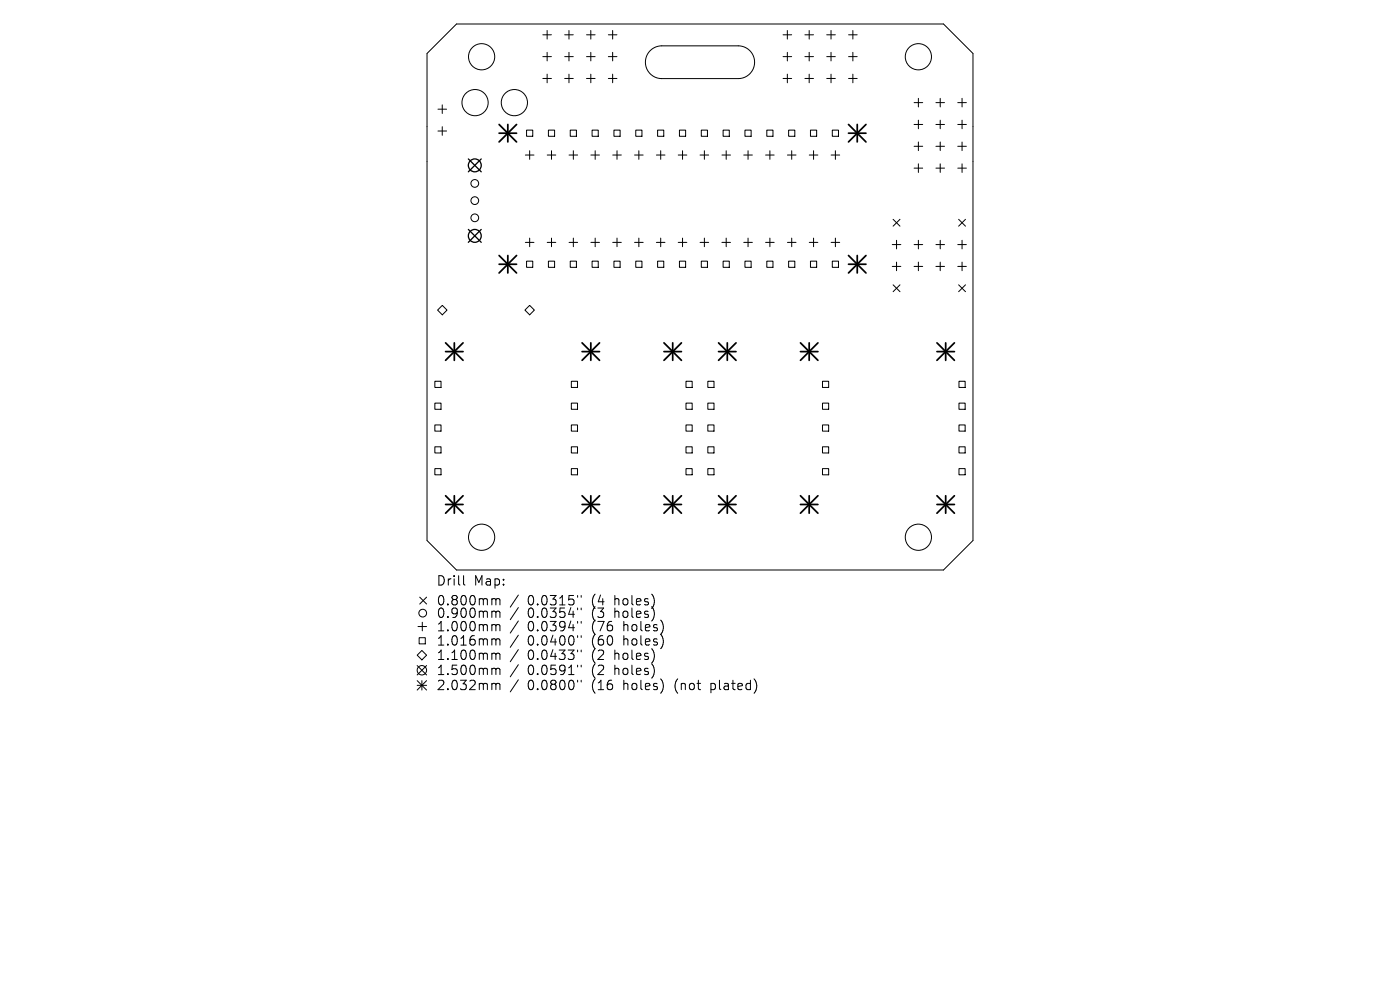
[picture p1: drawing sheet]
<svg xmlns="http://www.w3.org/2000/svg" width="297mm" height="210mm" viewBox="0 0 297 210" stroke-linecap="round" stroke-linejoin="round" font-family="sans-serif">
<defs><g id="words">
<g font-size="2.8">
<text x="92.5" y="124.5">Drill</text>
<text x="100.5" y="124.5">Map:</text>
<text x="92.5" y="128.7">0.800mm</text>
<text x="92.5" y="131.4">0.900mm</text>
<text x="111.9" y="128.7">0.0315&quot;</text>
<text x="111.9" y="131.4">0.0354&quot;</text>
<text x="125.7" y="128.7">(4</text>
<text x="125.7" y="131.4">(3</text>
<text x="130.6" y="128.7">holes)</text>
<text x="130.6" y="131.4">holes)</text>
<text x="92.5" y="134.2">1.000mm</text>
<text x="92.5" y="137.2">1.016mm</text>
<text x="111.9" y="134.2">0.0394&quot;</text>
<text x="111.9" y="137.2">0.0400&quot;</text>
<text x="125.7" y="134.2">(76</text>
<text x="125.7" y="137.2">(60</text>
<text x="132.5" y="134.2">holes)</text>
<text x="132.5" y="137.2">holes)</text>
<text x="92.5" y="140.3">1.100mm</text>
<text x="92.5" y="143.5">1.500mm</text>
<text x="111.9" y="140.3">0.0433&quot;</text>
<text x="111.9" y="143.5">0.0591&quot;</text>
<text x="125.7" y="140.3">(2</text>
<text x="125.7" y="143.5">(2</text>
<text x="130.6" y="140.3">holes)</text>
<text x="130.6" y="143.5">holes)</text>
<text x="92.5" y="146.7">2.032mm</text>
<text x="111.9" y="146.7">0.0800&quot;</text>
<text x="125.7" y="146.7">(16</text>
<text x="132.5" y="146.7">holes)</text>
<text x="143.6" y="146.7">(not</text>
<text x="151.4" y="146.7">plated)</text>
</g>
</g></defs>
<g fill="none" stroke="#000" stroke-width=".21">
<path d="M90.6 11.3l6.2-6.2h103.4l6.2 6.2v103.4l-6.2 6.2h-103.4l-6.2-6.2zM115.2 16.6h1.8M115.2 7.4h1.8M115.2 12h1.8M116.1 6.5v1.8M116.1 11.1v1.8M116.1 15.7v1.9M119.8 16.6h1.8M119.8 7.4h1.8M119.8 12h1.8M120.7 6.5v1.8M120.7 11.1v1.8"/>
<path d="M120.7 15.7v1.9M124.4 16.6h1.8M124.4 7.4h1.8M124.4 12h1.8M125.3 6.5v1.8M125.3 11.1v1.8M125.3 15.7v1.9M129.1 16.6h1.8M129.1 7.4h1.8M129.1 12h1.8M130 6.5v1.8M130 11.1v1.8"/>
<path d="M130 15.7v1.9M137.9 10.7a3.5 3.5 0 0 1 2.5-1h16.2a3.5 3.5 0 0 1 3.5 3.5 3.5 3.5 0 0 1-3.5 3.5h-16.2a3.5 3.5 0 0 1-3.2-2.2 3.5 3.5 0 0 1 .7-3.8zM166.1 16.6h1.8M166.1 7.4h1.8M166.1 12h1.8M167 6.5v1.8M167 11.1v1.8M167 15.7v1.9M170.8 16.6h1.8M170.8 7.4h1.8M170.8 12h1.8M171.7 6.5v1.8"/>
<path d="M171.7 11.1v1.8M171.7 15.7v1.9M175.4 16.6h1.8M175.4 7.4h1.8M175.4 12h1.8M176.3 6.5v1.8M176.3 11.1v1.8M176.3 15.7v1.9M180 16.6h1.8M180 7.4h1.8M180 12h1.8M180.9 6.5v1.8"/>
<path d="M180.9 11.1v1.8M180.9 15.7v1.9M92.9 23.2h1.8M92.9 27.8h1.8M93.8 22.2v1.9M93.8 26.9v1.8M111.5 32.9h1.8M111.7 27.6h1.3v1.3h-1.3zM112.4 32v1.8M116.1 32.9h1.8M116.3 27.6h1.4v1.3h-1.4zM117 32v1.8"/>
<path d="M120.7 32.9h1.8M121 27.6h1.3v1.3h-1.3zM121.6 32v1.8M125.4 32.9h1.8M125.6 27.6h1.3v1.3h-1.3zM126.3 32v1.8M130 32.9h1.8M130.2 27.6h1.4v1.3h-1.4zM130.9 32v1.8M134.6 32.9h1.8M134.9 27.6h1.3v1.3h-1.3zM135.5 32v1.8"/>
<path d="M139.2 32.9h1.9M139.5 27.6h1.3v1.3h-1.3zM140.2 32v1.8M143.9 32.9h1.8M144.1 27.6h1.4v1.3h-1.4zM144.8 32v1.8M148.5 32.9h1.8M148.8 27.6h1.3v1.3h-1.3zM149.4 32v1.8M153.1 32.9h1.9M153.4 27.6h1.3v1.3h-1.3zM154.1 32v1.8"/>
<path d="M157.8 32.9h1.8M158 27.6h1.3v1.3h-1.3zM158.7 32v1.8M162.4 32.9h1.8M162.7 27.6h1.3v1.3h-1.3zM163.3 32v1.8M167 32.9h1.9M167.3 27.6h1.3v1.3h-1.3zM168 32v1.8M171.7 32.9h1.8M171.9 27.6h1.3v1.3h-1.3zM172.6 32v1.8"/>
<path d="M176.3 32.9h1.8M176.6 27.6h1.3v1.3h-1.3zM177.2 32v1.8M193.9 21.8h1.8M193.9 26.4h1.8M193.9 31h1.8M193.9 35.7h1.8M194.8 20.9v1.8M194.8 25.5v1.8M194.8 30.1v1.8M194.8 34.8v1.8M198.6 21.8h1.8"/>
<path d="M198.6 26.4h1.8M198.6 31h1.8M198.6 35.7h1.8M199.5 20.9v1.8M199.5 25.5v1.8M199.5 30.1v1.8M199.5 34.8v1.8M203.2 21.8h1.8M203.2 26.4h1.8M203.2 31h1.8M203.2 35.7h1.8M204.1 20.9v1.8"/>
<path d="M204.1 25.5v1.8M204.1 30.1v1.8M204.1 34.8v1.8M111.5 51.4h1.8M111.7 55.4h1.3v1.3h-1.3zM112.4 50.5v1.8M116.1 51.4h1.8M116.3 55.4h1.4v1.3h-1.4zM117 50.5v1.8M120.7 51.4h1.8M121 55.4h1.3v1.3h-1.3zM121.6 50.5v1.8"/>
<path d="M125.4 51.4h1.8M125.6 55.4h1.3v1.3h-1.3zM126.3 50.5v1.8M130 51.4h1.8M130.2 55.4h1.4v1.3h-1.4zM130.9 50.5v1.8M134.6 51.4h1.8M134.9 55.4h1.3v1.3h-1.3zM135.5 50.5v1.8M139.2 51.4h1.9M139.5 55.4h1.3v1.3h-1.3zM140.2 50.5v1.8"/>
<path d="M143.9 51.4h1.8M144.1 55.4h1.4v1.3h-1.4zM144.8 50.5v1.8M148.5 51.4h1.8M148.8 55.4h1.3v1.3h-1.3zM149.4 50.5v1.8M153.1 51.4h1.9M153.4 55.4h1.3v1.3h-1.3zM154.1 50.5v1.8M157.8 51.4h1.8M158 55.4h1.3v1.3h-1.3zM158.7 50.5v1.8"/>
<path d="M162.4 51.4h1.8M162.7 55.4h1.3v1.3h-1.3zM163.3 50.5v1.8M167 51.4h1.9M167.3 55.4h1.3v1.3h-1.3zM168 50.5v1.8M171.7 51.4h1.8M171.9 55.4h1.3v1.3h-1.3zM172.6 50.5v1.8M176.3 51.4h1.8M176.6 55.4h1.3v1.3h-1.3zM177.2 50.5v1.8"/>
<path d="M189.3 51.9h1.8M189.3 56.5h1.8M189.5 46.5l1.4 1.5M190.2 51v1.8M190.2 55.6v1.8M190.9 46.5l-1.4 1.5M193.9 51.9h1.8M193.9 56.5h1.8M194.8 51v1.8M194.8 55.6v1.8M198.6 51.9h1.8M198.6 56.5h1.8"/>
<path d="M199.5 51v1.8M199.5 55.6v1.8M203.2 51.9h1.8M203.2 56.5h1.8M203.4 46.5l1.4 1.5M204.1 51v1.8M204.1 55.6v1.8M204.8 46.5l-1.4 1.5M92.8 65.8l1-1 1 1-1 1zM111.4 65.8l1-1 1 1-1 1zM189.5 60.4l1.4 1.5M190.9 60.4l-1.4 1.5"/>
<path d="M203.4 60.4l1.4 1.5M204.8 60.4l-1.4 1.5M92.3 80.9h1.3v1.3h-1.3zM92.3 85.5h1.3v1.3h-1.3zM92.3 90.1h1.3v1.4h-1.3zM92.3 94.8h1.3v1.3h-1.3zM92.3 99.4h1.3v1.3h-1.3zM121.2 80.9h1.3v1.3h-1.3zM121.2 85.5h1.3v1.3h-1.3zM121.2 90.1h1.3v1.4h-1.3zM121.2 94.8h1.3v1.3h-1.3zM121.2 99.4h1.3v1.3h-1.3z"/>
<path d="M145.5 80.9h1.3v1.3h-1.3zM145.5 85.5h1.3v1.3h-1.3zM145.5 90.1h1.3v1.4h-1.3zM145.5 94.8h1.3v1.3h-1.3zM145.5 99.4h1.3v1.3h-1.3zM150.2 80.9h1.3v1.3h-1.3zM150.2 85.5h1.3v1.3h-1.3zM150.2 90.1h1.3v1.4h-1.3zM150.2 94.8h1.3v1.3h-1.3zM150.2 99.4h1.3v1.3h-1.3zM174.5 80.9h1.3v1.3h-1.3zM174.5 85.5h1.3v1.3h-1.3z"/>
<path d="M174.5 90.1h1.3v1.4h-1.3zM174.5 94.8h1.3v1.3h-1.3zM174.5 99.4h1.3v1.3h-1.3zM203.4 80.9h1.4v1.3h-1.4zM203.4 85.5h1.4v1.3h-1.4zM203.4 90.1h1.4v1.4h-1.4zM203.4 94.8h1.4v1.3h-1.4zM203.4 99.4h1.4v1.3h-1.4zM88.7 132.9h1.8M88.9 135.3h1.3v1.3h-1.3zM89 126.7l1.5 1.4M89.5 138l1 1-1 1-1-1z"/>
<path d="M89.6 132v1.8M90.5 126.7l-1.5 1.4M98.3 122.1v1.7l.3 .3M104.6 127l.5 .1 .1 .2M104.6 129.6l.5 .1 .1 .2M104.6 132.5l.5 .1 .1 .2M104.6 135.5h.3l.3 .3M104.6 138.6l.5 .1 .1 .1M105.2 127.3l.3-.3 .5 .1 .1 1.2M105.2 127.3v1M105.2 129.9v1.1M105.2 132.8v1"/>
<path d="M105.2 135.8v1M105.2 138.8v1.1M105.2 129.9l.3-.3 .5 .1 .1 1.3M105.2 132.8l.3-.3 .5 .1 .1 1.2M105.2 135.8l.3-.3 .5 .1 .1 1.2M105.2 138.8l.3-.2 .5 .1 .1 1.2M110 126.2l-1.8 2.6M110 128.9l-1.8 2.6M110 131.7l-1.8 2.6M110 134.7l-1.8 2.6M110 137.8l-1.8 2.6M122.5 126.3v.4"/>
<path d="M122.5 129v.4M122.5 131.8v.4M122.5 134.8v.4M122.5 137.9v.4M123.3 126.3v.4M123.3 129v.4M123.3 131.8v.4M123.3 134.8v.4M123.3 137.9v.4M88.5 141.2l2 2M88.5 144.4l2 2M88.5 145.4h2"/>
<path d="M89.5 144.4v2M90.5 141.2l-2 2M90.5 144.4l-2 2M104.6 141.8h.3l.3 .2M104.6 145l.5 .1 .1 .1M105.2 142v1.1M105.2 145.2v1.1M105.2 142l.3-.2 .5 .1 .1 1.2M105.2 145.2l.3-.2 .5 .1 .1 1.2M110 141l-1.8 2.6M110 144.2l-1.8 2.6M122.5 141.1v.4"/>
<path d="M122.5 144.3v.4M123.3 141.1v.4M123.3 144.3v.4"/>
<circle cx="102.2" cy="12" r="2.78"/>
<circle cx="194.8" cy="12" r="2.78"/>
<circle cx="100.7" cy="38.9" r=".82"/>
<circle cx="100.8" cy="21.8" r="2.78"/>
<circle cx="109.1" cy="21.8" r="2.78"/>
<circle cx="100.7" cy="46.2" r=".82"/>
<circle cx="100.7" cy="42.6" r=".82"/>
<circle cx="102.2" cy="114" r="2.78"/>
<circle cx="194.8" cy="114" r="2.78"/>
<circle cx="89.7" cy="130.1" r=".82"/>
<circle cx="89.5" cy="142.2" r="1"/>
</g>
<g fill="none" stroke="#000" stroke-width=".27">
<path d="M99.4 33.7l2.7 2.7M102.1 33.7l-2.7 2.7M99.4 48.7l2.7 2.7M102.1 48.7l-2.7 2.7"/>
<circle cx="100.7" cy="35.1" r="1.37"/>
<circle cx="100.7" cy="50" r="1.37"/>
</g>
<g fill="none" stroke="#000" stroke-width=".37">
<path d="M105.9 26.4l3.7 3.7M105.9 28.3h3.7M107.7 26.4v3.7M109.6 26.4l-3.7 3.7M180 28.3h3.7M180 26.4l3.7 3.7M181.9 26.4v3.7M183.7 26.4l-3.7 3.7M105.9 54.2l3.7 3.7M105.9 56.1h3.7M107.7 54.2v3.7M109.6 54.2l-3.7 3.7"/>
<path d="M180 56.1h3.7M180 54.2l3.7 3.7M181.9 54.2v3.7M183.7 54.2l-3.7 3.7M94.5 72.7l3.7 3.7M94.5 74.6h3.7M96.4 72.7v3.7M98.2 72.7l-3.7 3.7M123.5 74.6h3.7M123.5 72.7l3.7 3.7M125.3 72.7v3.7M127.2 72.7l-3.7 3.7"/>
<path d="M140.9 74.6h3.7M140.9 72.7l3.7 3.7M142.7 72.7v3.7M144.6 72.7l-3.7 3.7M152.4 74.6h3.7M152.4 72.7l3.7 3.7M154.3 72.7v3.7M156.1 72.7l-3.7 3.7M169.8 74.6h3.7M169.8 72.7l3.7 3.7M171.7 72.7v3.7M173.5 72.7l-3.7 3.7"/>
<path d="M198.8 74.6h3.7M198.8 72.7l3.7 3.7M200.6 72.7v3.7M202.5 72.7l-3.7 3.7M94.5 105.2l3.7 3.7M94.5 107h3.7M96.4 105.2v3.7M98.2 105.2l-3.7 3.7M123.5 107h3.7M123.5 105.2l3.7 3.7M125.3 105.2v3.7M127.2 105.2l-3.7 3.7"/>
<path d="M140.9 107h3.7M140.9 105.2l3.7 3.7M142.7 105.2v3.7M144.6 105.2l-3.7 3.7M152.4 107h3.7M152.4 105.2l3.7 3.7M154.3 105.2v3.7M156.1 105.2l-3.7 3.7M169.8 107h3.7M169.8 105.2l3.7 3.7M171.7 105.2v3.7M173.5 105.2l-3.7 3.7"/>
<path d="M198.8 107h3.7M198.8 105.2l3.7 3.7M200.6 105.2v3.7M202.5 105.2l-3.7 3.7"/>
</g>
<use href="#words"/>
</svg>
